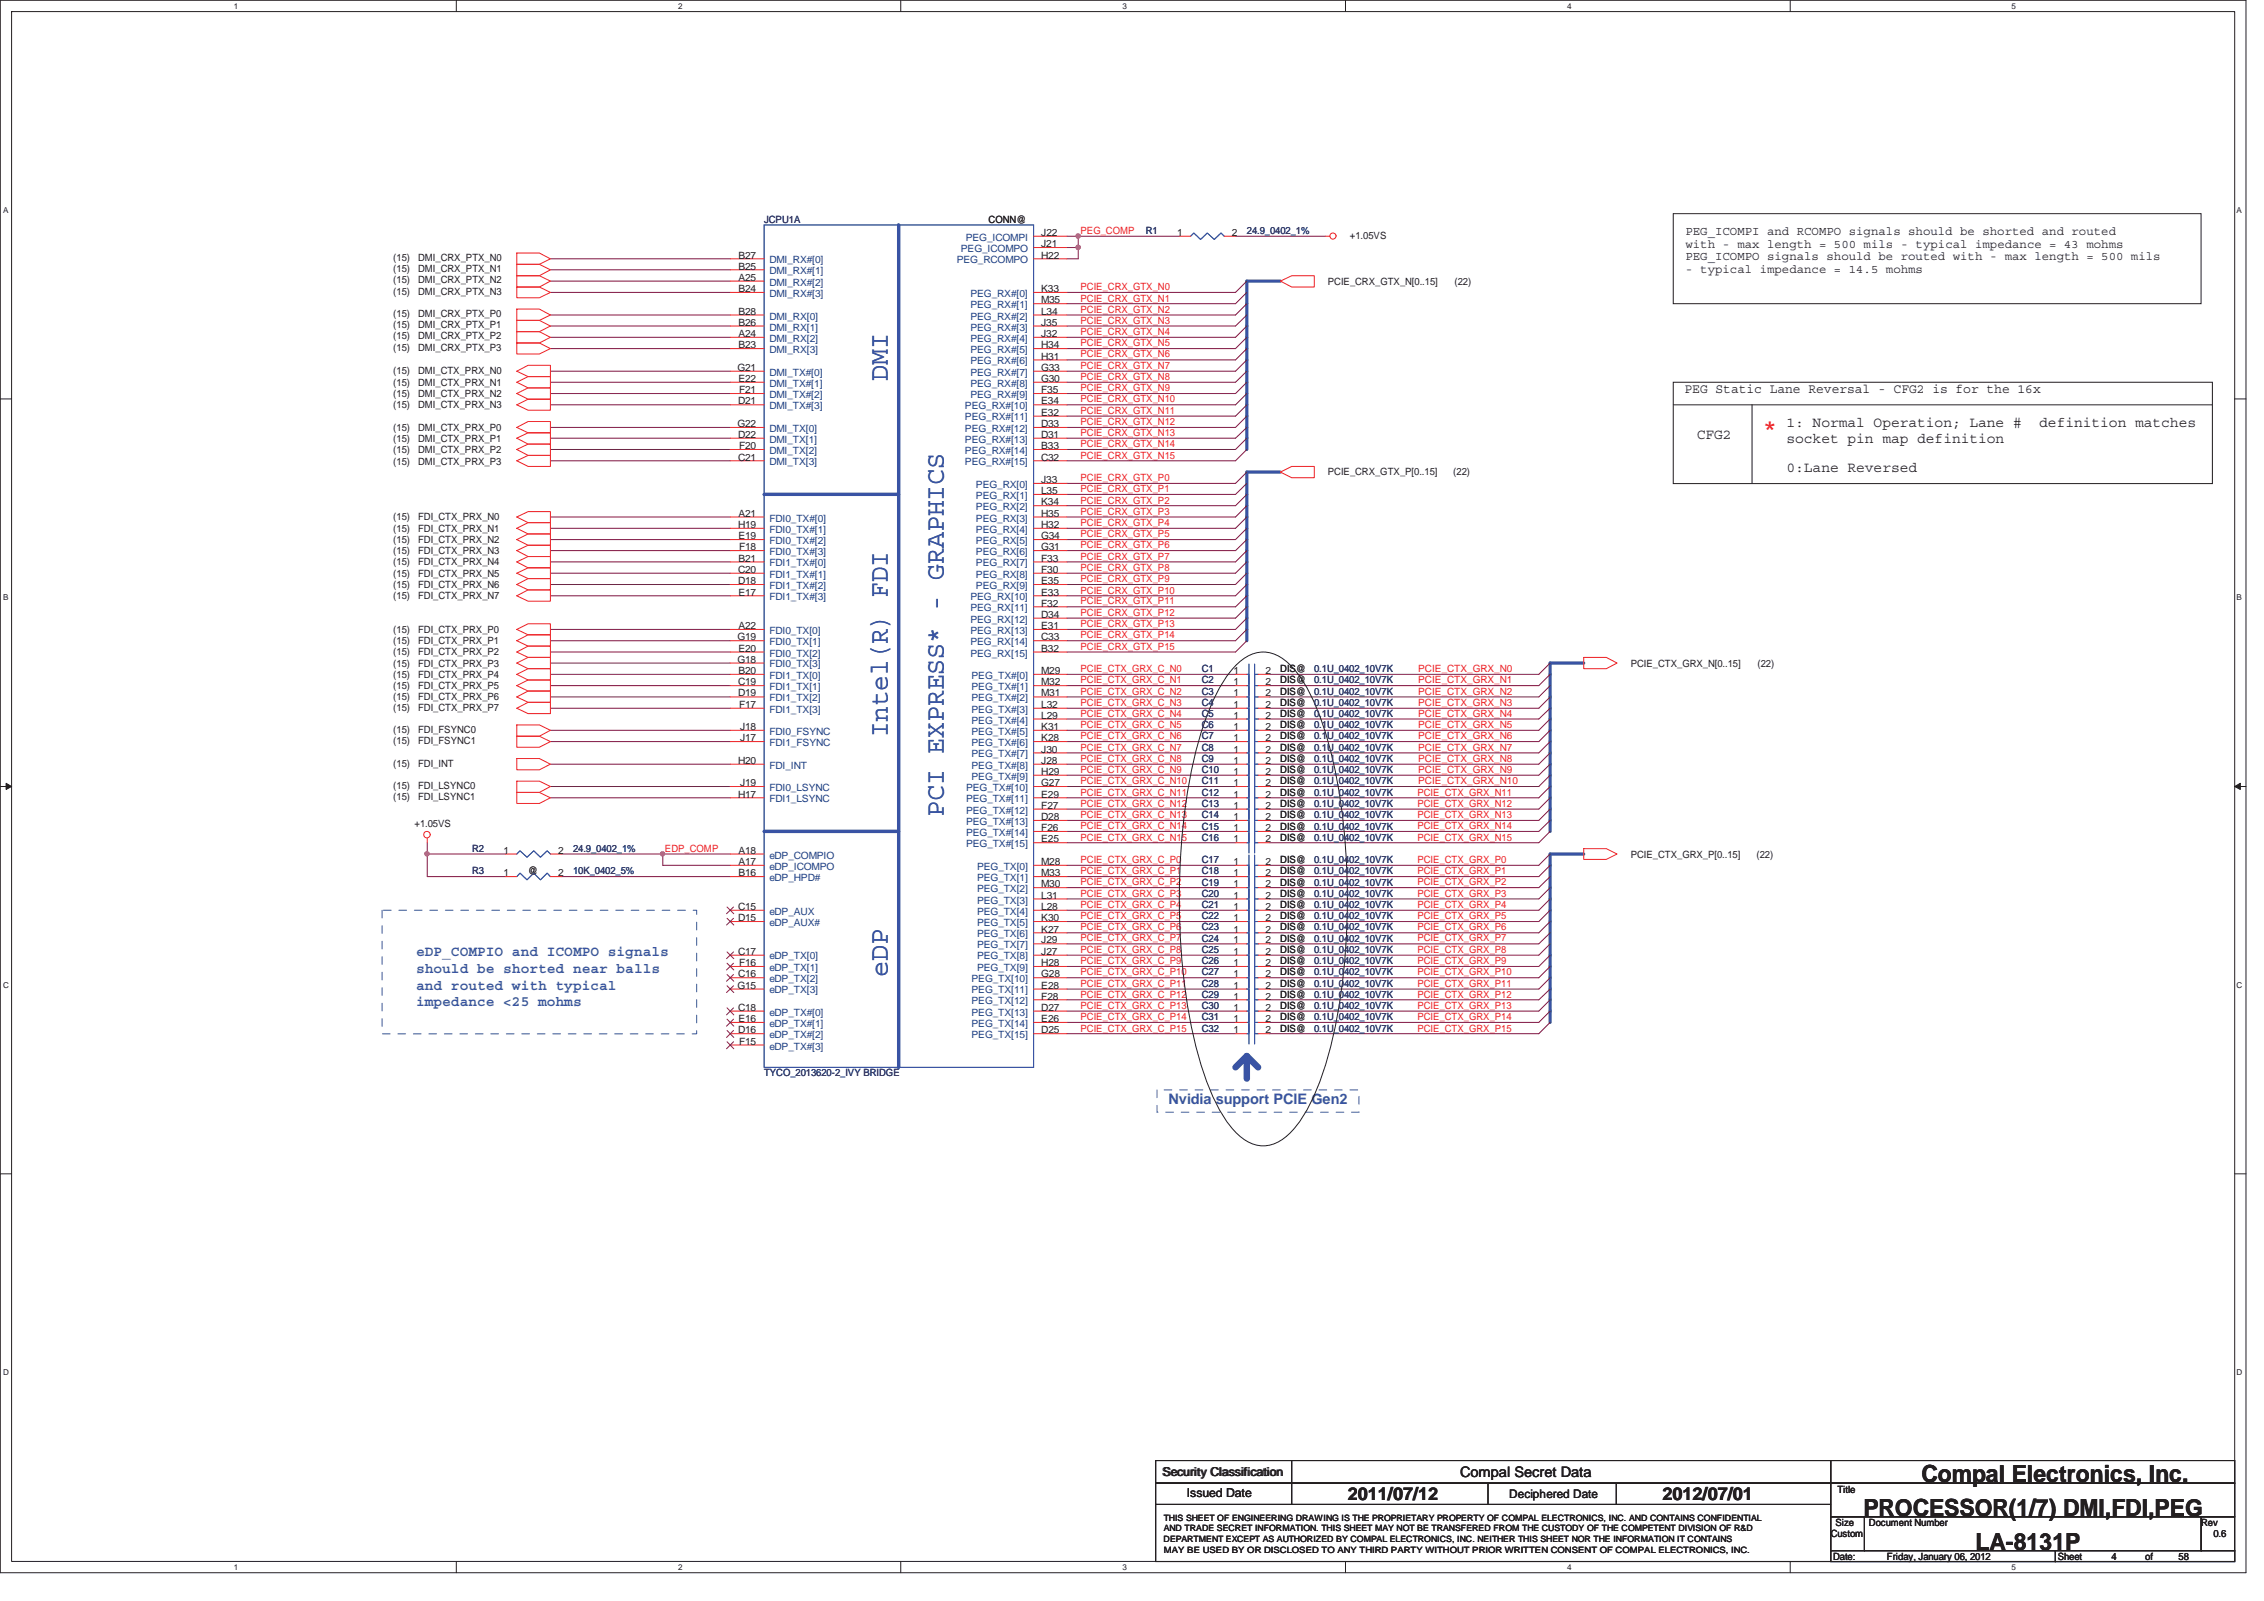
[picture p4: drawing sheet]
<svg xmlns="http://www.w3.org/2000/svg" width="297mm" height="210mm" viewBox="0 0 297 210" stroke-linecap="round" stroke-linejoin="round" font-family="sans-serif">
<defs><g id="words">
<text font-size="3.9" fill="#ed2024" x="231.4" y="58.1">*</text>
<g font-size="3.5" fill="#3953a4">
<text x="116.5" y="50" transform="rotate(-90 116.5 50)">DMI</text>
<text x="116.5" y="96.7" transform="rotate(-90 116.5 96.7)">Intel(R) FDI</text>
<text x="123.8" y="107.1" transform="rotate(-90 123.8 107.1)">PCI EXPRESS* - GRAPHICS</text>
<text x="116.5" y="128.1" transform="rotate(-90 116.5 128.1)">eDP</text>
</g>
<g font-size="3.1" fill="#231f20">
<text x="252.1" y="194.4">Compal Electronics, Inc.</text>
<text x="244.5" y="198.9">PROCESSOR(1/7) DMI,FDI,PEG</text>
<text x="259.2" y="203.3">LA-8131P</text>
</g>
<g font-size="2.3" fill="#231f20">
<text x="176.8" y="196.7">2011/07/12</text>
<text x="218.1" y="196.7">2012/07/01</text>
</g>
<g font-size="1.9" fill="#231f20">
<text x="222.6" y="57.5">CFG2</text>
<text x="234.4" y="56.1">1: Normal Operation; Lane #</text>
<text x="234.4" y="58">socket pin map definition</text>
<text x="267.6" y="56.1">definition matches</text>
<text x="234.4" y="61.9">0:Lane Reversed</text>
<text x="191.6" y="193.7">Compal Secret Data</text>
</g>
<g font-size="1.9" fill="#3953a4">
<text x="54.6" y="125.4">eDP_COMPIO and ICOMPO signals</text>
<text x="54.6" y="127.6">should be shorted near balls</text>
<text x="54.6" y="129.8">and routed with typical</text>
<text x="54.6" y="132">impedance &lt;25 mohms</text>
<text x="153.3" y="144.7">Nvidia support PCIE Gen2</text>
</g>
<text font-size="1.7" fill="#231f20" x="221" y="51.5">PEG Static Lane Reversal - CFG2 is for the 16x</text>
<g font-size="1.6" fill="#231f20">
<text x="221.1" y="30.8">PEG_ICOMPI and RCOMPO signals should be shorted and routed</text>
<text x="221.1" y="32.5">with - max length = 500 mils - typical impedance = 43 mohms</text>
<text x="221.1" y="34.2">PEG_ICOMPO signals should be routed with - max length = 500 mils</text>
<text x="221.1" y="35.9">- typical impedance = 14.5 mohms</text>
<text x="152.5" y="193.6">Security Classification</text>
<text x="155.7" y="196.4">Issued Date</text>
<text x="198" y="196.5">Deciphered Date</text>
</g>
<g font-size="1.3" fill="#282973">
<text x="100.2" y="29.2">JCPU1A</text>
<text x="150.3" y="30.7">R1</text>
<text x="163.6" y="30.7">24.9_0402_1%</text>
<text x="157.7" y="88.1">C1</text>
<text x="157.7" y="89.6">C2</text>
<text x="172.4" y="88.1">0.1U_0402_10V7K</text>
<text x="172.4" y="89.6">0.1U_0402_10V7K</text>
<text x="157.7" y="92.6">C4</text>
<text x="157.7" y="91.1">C3</text>
<text x="157.7" y="94.1">C5</text>
<text x="157.7" y="95.5">C6</text>
<text x="172.4" y="92.6">0.1U_0402_10V7K</text>
<text x="172.4" y="91.1">0.1U_0402_10V7K</text>
<text x="172.4" y="94.1">0.1U_0402_10V7K</text>
<text x="172.4" y="95.5">0.1U_0402_10V7K</text>
<text x="157.7" y="99.9">C9</text>
<text x="157.7" y="98.5">C8</text>
<text x="157.7" y="101.4">C10</text>
<text x="157.7" y="97">C7</text>
<text x="172.4" y="99.9">0.1U_0402_10V7K</text>
<text x="172.4" y="98.5">0.1U_0402_10V7K</text>
<text x="172.4" y="97">0.1U_0402_10V7K</text>
<text x="172.4" y="101.4">0.1U_0402_10V7K</text>
<text x="157.7" y="104.4">C12</text>
<text x="157.7" y="107.3">C14</text>
<text x="157.7" y="102.9">C11</text>
<text x="157.7" y="105.8">C13</text>
<text x="172.4" y="104.4">0.1U_0402_10V7K</text>
<text x="172.4" y="107.3">0.1U_0402_10V7K</text>
<text x="172.4" y="102.9">0.1U_0402_10V7K</text>
<text x="172.4" y="105.8">0.1U_0402_10V7K</text>
<text x="61.9" y="111.7">R2</text>
<text x="75.2" y="111.7">24.9_0402_1%</text>
<text x="157.7" y="113.2">C17</text>
<text x="157.7" y="110.2">C16</text>
<text x="157.7" y="108.8">C15</text>
<text x="172.4" y="113.2">0.1U_0402_10V7K</text>
<text x="172.4" y="110.2">0.1U_0402_10V7K</text>
<text x="172.4" y="108.8">0.1U_0402_10V7K</text>
<text x="61.9" y="114.7">R3</text>
<text x="75.2" y="114.7">10K_0402_5%</text>
<text x="157.7" y="119.1">C21</text>
<text x="157.7" y="116.2">C19</text>
<text x="157.7" y="117.6">C20</text>
<text x="157.7" y="114.7">C18</text>
<text x="172.4" y="119.1">0.1U_0402_10V7K</text>
<text x="172.4" y="116.2">0.1U_0402_10V7K</text>
<text x="172.4" y="117.6">0.1U_0402_10V7K</text>
<text x="172.4" y="114.7">0.1U_0402_10V7K</text>
<text x="157.7" y="120.5">C22</text>
<text x="157.7" y="123.5">C24</text>
<text x="157.7" y="122">C23</text>
<text x="157.7" y="125">C25</text>
<text x="172.4" y="120.5">0.1U_0402_10V7K</text>
<text x="172.4" y="123.5">0.1U_0402_10V7K</text>
<text x="172.4" y="122">0.1U_0402_10V7K</text>
<text x="172.4" y="125">0.1U_0402_10V7K</text>
<text x="157.7" y="129.4">C28</text>
<text x="157.7" y="130.9">C29</text>
<text x="157.7" y="127.9">C27</text>
<text x="157.7" y="126.4">C26</text>
<text x="172.4" y="129.4">0.1U_0402_10V7K</text>
<text x="172.4" y="130.9">0.1U_0402_10V7K</text>
<text x="172.4" y="127.9">0.1U_0402_10V7K</text>
<text x="172.4" y="126.4">0.1U_0402_10V7K</text>
<text x="157.7" y="133.8">C31</text>
<text x="157.7" y="135.3">C32</text>
<text x="157.7" y="132.3">C30</text>
<text x="172.4" y="133.8">0.1U_0402_10V7K</text>
<text x="172.4" y="135.3">0.1U_0402_10V7K</text>
<text x="172.4" y="132.3">0.1U_0402_10V7K</text>
<text x="100.2" y="141.2">TYCO_2013620-2_IVY BRIDGE</text>
</g>
<g font-size="1.3" fill="#231f20">
<text x="129.7" y="29.2">CONN@</text>
<text x="51.6" y="35.7">(15)</text>
<text x="51.6" y="34.2">(15)</text>
<text x="54.9" y="35.7">DMI_CRX_PTX_N1</text>
<text x="54.9" y="34.2">DMI_CRX_PTX_N0</text>
<text x="96.9" y="33.9">B27</text>
<text x="96.9" y="35.4">B25</text>
<text x="136.6" y="32.4">J21</text>
<text x="136.6" y="33.9">H22</text>
<text x="136.6" y="30.9">J22</text>
<text x="154.5" y="30.9">1</text>
<text x="161.6" y="30.9">2</text>
<text x="177.1" y="31.3">+1.05VS</text>
<text x="51.6" y="41.6">(15)</text>
<text x="51.6" y="38.6">(15)</text>
<text x="51.6" y="37.2">(15)</text>
<text x="54.9" y="41.6">DMI_CRX_PTX_P0</text>
<text x="54.9" y="38.6">DMI_CRX_PTX_N3</text>
<text x="54.9" y="37.2">DMI_CRX_PTX_N2</text>
<text x="96.9" y="36.8">A25</text>
<text x="96.9" y="38.3">B24</text>
<text x="96.9" y="41.3">B28</text>
<text x="136.6" y="38.3">K33</text>
<text x="136.6" y="39.8">M35</text>
<text x="136.6" y="41.3">L34</text>
<text x="174.2" y="37.3">PCIE_CRX_GTX_N[0..15]</text>
<text x="190.8" y="37.3">(22)</text>
<text x="51.6" y="46">(15)</text>
<text x="51.6" y="44.5">(15)</text>
<text x="51.6" y="43.1">(15)</text>
<text x="54.9" y="46">DMI_CRX_PTX_P3</text>
<text x="54.9" y="44.5">DMI_CRX_PTX_P2</text>
<text x="54.9" y="43.1">DMI_CRX_PTX_P1</text>
<text x="96.9" y="42.7">B26</text>
<text x="96.9" y="44.2">A24</text>
<text x="96.9" y="45.7">B23</text>
<text x="136.6" y="42.7">J35</text>
<text x="136.6" y="44.2">J32</text>
<text x="136.6" y="45.7">H34</text>
<text x="136.6" y="47.2">H31</text>
<text x="51.6" y="50.6">(15)</text>
<text x="51.6" y="49.1">(15)</text>
<text x="51.6" y="53.6">(15)</text>
<text x="51.6" y="52.1">(15)</text>
<text x="54.9" y="50.6">DMI_CTX_PRX_N1</text>
<text x="54.9" y="49.1">DMI_CTX_PRX_N0</text>
<text x="54.9" y="53.6">DMI_CTX_PRX_N3</text>
<text x="54.9" y="52.1">DMI_CTX_PRX_N2</text>
<text x="96.8" y="48.7">G21</text>
<text x="96.8" y="53">D21</text>
<text x="96.9" y="50.1">E22</text>
<text x="97" y="51.5">F21</text>
<text x="136.6" y="53">E34</text>
<text x="136.6" y="48.7">G33</text>
<text x="136.6" y="50.1">G30</text>
<text x="136.6" y="51.5">F35</text>
<text x="51.6" y="56.5">(15)</text>
<text x="51.6" y="59.4">(15)</text>
<text x="51.6" y="58">(15)</text>
<text x="54.9" y="56.5">DMI_CTX_PRX_P0</text>
<text x="54.9" y="59.4">DMI_CTX_PRX_P2</text>
<text x="54.9" y="58">DMI_CTX_PRX_P1</text>
<text x="96.8" y="56">G22</text>
<text x="96.8" y="57.4">D22</text>
<text x="97" y="58.9">F20</text>
<text x="136.6" y="54.5">E32</text>
<text x="136.6" y="56">D33</text>
<text x="136.6" y="57.4">D31</text>
<text x="136.6" y="58.9">B33</text>
<text x="51.6" y="60.9">(15)</text>
<text x="54.9" y="60.9">DMI_CTX_PRX_P3</text>
<text x="96.8" y="60.4">C21</text>
<text x="136.6" y="60.4">C32</text>
<text x="136.6" y="63.4">J33</text>
<text x="136.6" y="64.8">L35</text>
<text x="174.2" y="62.3">PCIE_CRX_GTX_P[0..15]</text>
<text x="190.7" y="62.3">(22)</text>
<text x="51.6" y="68.3">(15)</text>
<text x="51.6" y="69.7">(15)</text>
<text x="51.6" y="71.2">(15)</text>
<text x="54.9" y="68.3">FDI_CTX_PRX_N0</text>
<text x="54.9" y="69.7">FDI_CTX_PRX_N1</text>
<text x="54.9" y="71.2">FDI_CTX_PRX_N2</text>
<text x="96.8" y="69.3">H19</text>
<text x="96.9" y="67.8">A21</text>
<text x="96.9" y="70.7">E19</text>
<text x="136.6" y="66.3">K34</text>
<text x="136.6" y="67.8">H35</text>
<text x="136.6" y="69.3">H32</text>
<text x="136.6" y="70.7">G34</text>
<text x="51.6" y="72.7">(15)</text>
<text x="51.6" y="74.2">(15)</text>
<text x="51.6" y="75.6">(15)</text>
<text x="51.6" y="77.1">(15)</text>
<text x="54.9" y="72.7">FDI_CTX_PRX_N3</text>
<text x="54.9" y="74.2">FDI_CTX_PRX_N4</text>
<text x="54.9" y="75.6">FDI_CTX_PRX_N5</text>
<text x="54.9" y="77.1">FDI_CTX_PRX_N6</text>
<text x="96.8" y="75.1">C20</text>
<text x="96.8" y="76.6">D18</text>
<text x="96.9" y="73.7">B21</text>
<text x="97" y="72.2">F18</text>
<text x="136.6" y="72.2">G31</text>
<text x="136.6" y="73.7">F33</text>
<text x="136.6" y="75.1">F30</text>
<text x="136.6" y="76.6">E35</text>
<text x="51.6" y="78.6">(15)</text>
<text x="51.6" y="83">(15)</text>
<text x="54.9" y="78.6">FDI_CTX_PRX_N7</text>
<text x="54.9" y="83">FDI_CTX_PRX_P0</text>
<text x="96.8" y="84">G19</text>
<text x="96.9" y="78.1">E17</text>
<text x="96.9" y="82.5">A22</text>
<text x="136.6" y="78.1">E33</text>
<text x="136.6" y="79.6">F32</text>
<text x="136.6" y="81">D34</text>
<text x="136.6" y="82.5">E31</text>
<text x="136.6" y="84">C33</text>
<text x="51.6" y="84.5">(15)</text>
<text x="51.6" y="85.9">(15)</text>
<text x="51.6" y="87.4">(15)</text>
<text x="51.6" y="88.9">(15)</text>
<text x="54.9" y="84.5">FDI_CTX_PRX_P1</text>
<text x="54.9" y="85.9">FDI_CTX_PRX_P2</text>
<text x="54.9" y="87.4">FDI_CTX_PRX_P3</text>
<text x="54.9" y="88.9">FDI_CTX_PRX_P4</text>
<text x="96.8" y="86.9">G18</text>
<text x="96.8" y="89.9">C19</text>
<text x="96.9" y="85.5">E20</text>
<text x="96.9" y="88.4">B20</text>
<text x="136.6" y="85.5">B32</text>
<text x="136.6" y="88.4">M29</text>
<text x="136.6" y="89.9">M32</text>
<text x="161.8" y="88.4">1</text>
<text x="161.8" y="89.9">1</text>
<text x="166" y="88.4">2</text>
<text x="166" y="89.9">2</text>
<text x="168" y="88.1">DIS@</text>
<text x="168" y="89.6">DIS@</text>
<text x="214" y="87.4">PCIE_CTX_GRX_N[0..15]</text>
<text x="230.6" y="87.4">(22)</text>
<text x="51.6" y="90.4">(15)</text>
<text x="51.6" y="91.8">(15)</text>
<text x="51.6" y="93.3">(15)</text>
<text x="54.9" y="90.4">FDI_CTX_PRX_P5</text>
<text x="54.9" y="91.8">FDI_CTX_PRX_P6</text>
<text x="54.9" y="93.3">FDI_CTX_PRX_P7</text>
<text x="96.8" y="91.3">D19</text>
<text x="97" y="92.8">F17</text>
<text x="97.1" y="95.7">J18</text>
<text x="136.6" y="91.3">M31</text>
<text x="136.6" y="92.8">L32</text>
<text x="136.6" y="94.3">L29</text>
<text x="136.6" y="95.7">K31</text>
<text x="161.8" y="92.8">1</text>
<text x="161.8" y="91.3">1</text>
<text x="161.8" y="94.3">1</text>
<text x="161.8" y="95.7">1</text>
<text x="166" y="92.8">2</text>
<text x="166" y="91.3">2</text>
<text x="166" y="94.3">2</text>
<text x="166" y="95.7">2</text>
<text x="168" y="92.6">DIS@</text>
<text x="168" y="91.1">DIS@</text>
<text x="168" y="94.1">DIS@</text>
<text x="168" y="95.5">DIS@</text>
<text x="51.6" y="96.1">(15)</text>
<text x="51.6" y="97.6">(15)</text>
<text x="51.6" y="100.5">(15)</text>
<text x="54.9" y="96.1">FDI_FSYNC0</text>
<text x="54.9" y="97.6">FDI_FSYNC1</text>
<text x="54.9" y="100.5">FDI_INT</text>
<text x="96.8" y="100.2">H20</text>
<text x="97.1" y="97.2">J17</text>
<text x="136.6" y="97.2">K28</text>
<text x="136.6" y="98.7">J30</text>
<text x="136.6" y="100.2">J28</text>
<text x="136.6" y="101.6">H29</text>
<text x="161.8" y="100.2">1</text>
<text x="161.8" y="98.7">1</text>
<text x="161.8" y="101.6">1</text>
<text x="161.8" y="97.2">1</text>
<text x="166" y="100.2">2</text>
<text x="166" y="98.7">2</text>
<text x="166" y="101.6">2</text>
<text x="166" y="97.2">2</text>
<text x="168" y="99.9">DIS@</text>
<text x="168" y="98.5">DIS@</text>
<text x="168" y="101.4">DIS@</text>
<text x="168" y="97">DIS@</text>
<text x="51.6" y="103.5">(15)</text>
<text x="51.6" y="105">(15)</text>
<text x="54.9" y="103.5">FDI_LSYNC0</text>
<text x="54.9" y="105">FDI_LSYNC1</text>
<text x="96.8" y="104.6">H17</text>
<text x="97.1" y="103.1">J19</text>
<text x="136.6" y="103.1">G27</text>
<text x="136.6" y="104.6">E29</text>
<text x="136.6" y="106.1">F27</text>
<text x="136.6" y="107.6">D28</text>
<text x="161.8" y="104.6">1</text>
<text x="161.8" y="107.6">1</text>
<text x="161.8" y="103.1">1</text>
<text x="161.8" y="106.1">1</text>
<text x="166" y="104.6">2</text>
<text x="166" y="107.6">2</text>
<text x="166" y="103.1">2</text>
<text x="166" y="106.1">2</text>
<text x="168" y="104.4">DIS@</text>
<text x="168" y="107.3">DIS@</text>
<text x="168" y="102.9">DIS@</text>
<text x="168" y="105.8">DIS@</text>
<text x="54.4" y="108.5">+1.05VS</text>
<text x="66.1" y="112">1</text>
<text x="73.2" y="112">2</text>
<text x="96.9" y="112">A18</text>
<text x="96.9" y="113.5">A17</text>
<text x="136.6" y="109">F26</text>
<text x="136.6" y="110.5">E25</text>
<text x="136.6" y="113.5">M28</text>
<text x="161.8" y="113.5">1</text>
<text x="161.8" y="110.5">1</text>
<text x="161.8" y="109">1</text>
<text x="166" y="113.5">2</text>
<text x="166" y="110.5">2</text>
<text x="166" y="109">2</text>
<text x="168" y="113.2">DIS@</text>
<text x="168" y="110.2">DIS@</text>
<text x="168" y="108.8">DIS@</text>
<text x="214" y="112.5">PCIE_CTX_GRX_P[0..15]</text>
<text x="230.5" y="112.5">(22)</text>
<text x="66.1" y="114.9">1</text>
<text x="69.3" y="114.7">@</text>
<text x="73.2" y="114.9">2</text>
<text x="96.8" y="119.3">C15</text>
<text x="96.9" y="114.9">B16</text>
<text x="136.6" y="114.9">M33</text>
<text x="136.6" y="116.4">M30</text>
<text x="136.6" y="117.9">L31</text>
<text x="136.6" y="119.3">L28</text>
<text x="161.8" y="119.3">1</text>
<text x="161.8" y="116.4">1</text>
<text x="161.8" y="117.9">1</text>
<text x="161.8" y="114.9">1</text>
<text x="166" y="119.3">2</text>
<text x="166" y="116.4">2</text>
<text x="166" y="117.9">2</text>
<text x="166" y="114.9">2</text>
<text x="168" y="119.1">DIS@</text>
<text x="168" y="116.2">DIS@</text>
<text x="168" y="117.6">DIS@</text>
<text x="168" y="114.7">DIS@</text>
<text x="96.8" y="120.8">D15</text>
<text x="96.8" y="125.2">C17</text>
<text x="136.6" y="120.8">K30</text>
<text x="136.6" y="122.3">K27</text>
<text x="136.6" y="123.7">J29</text>
<text x="136.6" y="125.2">J27</text>
<text x="161.8" y="120.8">1</text>
<text x="161.8" y="123.7">1</text>
<text x="161.8" y="122.3">1</text>
<text x="161.8" y="125.2">1</text>
<text x="166" y="120.8">2</text>
<text x="166" y="123.7">2</text>
<text x="166" y="122.3">2</text>
<text x="166" y="125.2">2</text>
<text x="168" y="120.5">DIS@</text>
<text x="168" y="123.5">DIS@</text>
<text x="168" y="122">DIS@</text>
<text x="168" y="125">DIS@</text>
<text x="96.8" y="129.6">G15</text>
<text x="96.8" y="128.2">C16</text>
<text x="97" y="126.7">F16</text>
<text x="136.6" y="128.2">G28</text>
<text x="136.6" y="129.6">E28</text>
<text x="136.6" y="131.1">F28</text>
<text x="136.6" y="126.7">H28</text>
<text x="161.8" y="129.6">1</text>
<text x="161.8" y="131.1">1</text>
<text x="161.8" y="128.2">1</text>
<text x="161.8" y="126.7">1</text>
<text x="166" y="129.6">2</text>
<text x="166" y="131.1">2</text>
<text x="166" y="128.2">2</text>
<text x="166" y="126.7">2</text>
<text x="168" y="129.4">DIS@</text>
<text x="168" y="130.9">DIS@</text>
<text x="168" y="127.9">DIS@</text>
<text x="168" y="126.4">DIS@</text>
<text x="96.8" y="132.6">C18</text>
<text x="96.8" y="135.5">D16</text>
<text x="96.9" y="134.1">E16</text>
<text x="97" y="137">F15</text>
<text x="136.6" y="132.6">D27</text>
<text x="136.6" y="134.1">E26</text>
<text x="136.6" y="135.5">D25</text>
<text x="161.8" y="134.1">1</text>
<text x="161.8" y="135.5">1</text>
<text x="161.8" y="132.6">1</text>
<text x="166" y="134.1">2</text>
<text x="166" y="135.5">2</text>
<text x="166" y="132.6">2</text>
<text x="168" y="133.8">DIS@</text>
<text x="168" y="135.3">DIS@</text>
<text x="168" y="132.3">DIS@</text>
<text x="241.1" y="195.8">Title</text>
<text x="240.2" y="201.6">Custom</text>
<text x="240.8" y="200.1">Size</text>
<text x="245.2" y="200.1">Document Number</text>
<text x="288.8" y="200.1">Rev</text>
<text x="290.4" y="201.6">0.6</text>
<text x="240.5" y="204.6">Date:</text>
<text x="247.6" y="204.5">Friday, January 06, 2012</text>
<text x="270" y="204.6">Sheet</text>
<text x="277" y="204.5">4</text>
<text x="281.4" y="204.5">of</text>
<text x="285.8" y="204.5">58</text>
</g>
<g font-size="1.3" fill="#1d437e">
<text x="100.9" y="34.5">DMI_RX#[0]</text>
<text x="100.9" y="36">DMI_RX#[1]</text>
<text x="125.5" y="34.5">PEG_RCOMPO</text>
<text x="126.1" y="33.1">PEG_ICOMPO</text>
<text x="126.7" y="31.6">PEG_ICOMPI</text>
<text x="100.9" y="37.5">DMI_RX#[2]</text>
<text x="100.9" y="39">DMI_RX#[3]</text>
<text x="100.9" y="41.9">DMI_RX[0]</text>
<text x="127.3" y="39">PEG_RX#[0]</text>
<text x="127.3" y="40.4">PEG_RX#[1]</text>
<text x="127.3" y="41.9">PEG_RX#[2]</text>
<text x="100.9" y="43.4">DMI_RX[1]</text>
<text x="100.9" y="44.8">DMI_RX[2]</text>
<text x="100.9" y="46.3">DMI_RX[3]</text>
<text x="127.3" y="43.4">PEG_RX#[3]</text>
<text x="127.3" y="44.8">PEG_RX#[4]</text>
<text x="127.3" y="46.3">PEG_RX#[5]</text>
<text x="127.3" y="47.8">PEG_RX#[6]</text>
<text x="100.9" y="49.3">DMI_TX#[0]</text>
<text x="100.9" y="50.7">DMI_TX#[1]</text>
<text x="100.9" y="52.2">DMI_TX#[2]</text>
<text x="100.9" y="53.7">DMI_TX#[3]</text>
<text x="126.6" y="53.7">PEG_RX#[10]</text>
<text x="127.3" y="49.3">PEG_RX#[7]</text>
<text x="127.3" y="50.7">PEG_RX#[8]</text>
<text x="127.3" y="52.2">PEG_RX#[9]</text>
<text x="100.9" y="56.6">DMI_TX[0]</text>
<text x="100.9" y="58.1">DMI_TX[1]</text>
<text x="100.9" y="59.6">DMI_TX[2]</text>
<text x="126.6" y="55.1">PEG_RX#[11]</text>
<text x="126.6" y="56.6">PEG_RX#[12]</text>
<text x="126.6" y="58.1">PEG_RX#[13]</text>
<text x="126.6" y="59.6">PEG_RX#[14]</text>
<text x="100.9" y="61">DMI_TX[3]</text>
<text x="126.6" y="61">PEG_RX#[15]</text>
<text x="128" y="64">PEG_RX[0]</text>
<text x="128" y="65.4">PEG_RX[1]</text>
<text x="100.9" y="68.4">FDI0_TX#[0]</text>
<text x="100.9" y="69.9">FDI0_TX#[1]</text>
<text x="100.9" y="71.4">FDI0_TX#[2]</text>
<text x="128" y="66.9">PEG_RX[2]</text>
<text x="128" y="68.4">PEG_RX[3]</text>
<text x="128" y="69.9">PEG_RX[4]</text>
<text x="128" y="71.4">PEG_RX[5]</text>
<text x="100.9" y="72.8">FDI0_TX#[3]</text>
<text x="100.9" y="74.3">FDI1_TX#[0]</text>
<text x="100.9" y="75.8">FDI1_TX#[1]</text>
<text x="100.9" y="77.3">FDI1_TX#[2]</text>
<text x="128" y="72.8">PEG_RX[6]</text>
<text x="128" y="74.3">PEG_RX[7]</text>
<text x="128" y="75.8">PEG_RX[8]</text>
<text x="128" y="77.3">PEG_RX[9]</text>
<text x="100.9" y="78.7">FDI1_TX#[3]</text>
<text x="100.9" y="83.2">FDI0_TX[0]</text>
<text x="127.3" y="78.7">PEG_RX[10]</text>
<text x="127.3" y="80.2">PEG_RX[11]</text>
<text x="127.3" y="81.7">PEG_RX[12]</text>
<text x="127.3" y="83.2">PEG_RX[13]</text>
<text x="100.9" y="84.6">FDI0_TX[1]</text>
<text x="100.9" y="86.1">FDI0_TX[2]</text>
<text x="100.9" y="87.5">FDI0_TX[3]</text>
<text x="100.9" y="89">FDI1_TX[0]</text>
<text x="127.3" y="84.6">PEG_RX[14]</text>
<text x="127.3" y="86.1">PEG_RX[15]</text>
<text x="127.5" y="89">PEG_TX#[0]</text>
<text x="100.9" y="90.5">FDI1_TX[1]</text>
<text x="100.9" y="92">FDI1_TX[2]</text>
<text x="100.9" y="93.5">FDI1_TX[3]</text>
<text x="127.5" y="90.5">PEG_TX#[1]</text>
<text x="127.5" y="92">PEG_TX#[2]</text>
<text x="127.5" y="93.5">PEG_TX#[3]</text>
<text x="127.5" y="94.9">PEG_TX#[4]</text>
<text x="100.9" y="96.4">FDI0_FSYNC</text>
<text x="100.9" y="97.9">FDI1_FSYNC</text>
<text x="100.9" y="100.8">FDI_INT</text>
<text x="127.5" y="96.4">PEG_TX#[5]</text>
<text x="127.5" y="97.9">PEG_TX#[6]</text>
<text x="127.5" y="99.3">PEG_TX#[7]</text>
<text x="127.5" y="100.8">PEG_TX#[8]</text>
<text x="100.9" y="103.8">FDI0_LSYNC</text>
<text x="100.9" y="105.2">FDI1_LSYNC</text>
<text x="126.7" y="103.8">PEG_TX#[10]</text>
<text x="126.7" y="105.2">PEG_TX#[11]</text>
<text x="126.7" y="106.7">PEG_TX#[12]</text>
<text x="127.5" y="102.3">PEG_TX#[9]</text>
<text x="100.9" y="112.6">eDP_COMPIO</text>
<text x="126.7" y="108.2">PEG_TX#[13]</text>
<text x="126.7" y="109.6">PEG_TX#[14]</text>
<text x="126.7" y="111.1">PEG_TX#[15]</text>
<text x="100.9" y="120">eDP_AUX</text>
<text x="100.9" y="115.6">eDP_HPD#</text>
<text x="100.9" y="114.1">eDP_ICOMPO</text>
<text x="128.2" y="114.1">PEG_TX[0]</text>
<text x="128.2" y="115.6">PEG_TX[1]</text>
<text x="128.2" y="117">PEG_TX[2]</text>
<text x="128.2" y="118.5">PEG_TX[3]</text>
<text x="128.2" y="120">PEG_TX[4]</text>
<text x="100.9" y="121.5">eDP_AUX#</text>
<text x="100.9" y="125.8">eDP_TX[0]</text>
<text x="128.2" y="121.5">PEG_TX[5]</text>
<text x="128.2" y="122.9">PEG_TX[6]</text>
<text x="128.2" y="124.4">PEG_TX[7]</text>
<text x="128.2" y="125.8">PEG_TX[8]</text>
<text x="100.9" y="127.3">eDP_TX[1]</text>
<text x="100.9" y="128.8">eDP_TX[2]</text>
<text x="100.9" y="130.3">eDP_TX[3]</text>
<text x="127.5" y="128.8">PEG_TX[10]</text>
<text x="127.5" y="130.3">PEG_TX[11]</text>
<text x="127.5" y="131.7">PEG_TX[12]</text>
<text x="128.2" y="127.3">PEG_TX[9]</text>
<text x="100.9" y="133.2">eDP_TX#[0]</text>
<text x="100.9" y="134.7">eDP_TX#[1]</text>
<text x="100.9" y="136.2">eDP_TX#[2]</text>
<text x="100.9" y="137.7">eDP_TX#[3]</text>
<text x="127.5" y="133.2">PEG_TX[13]</text>
<text x="127.5" y="134.7">PEG_TX[14]</text>
<text x="127.5" y="136.2">PEG_TX[15]</text>
</g>
<g font-size="1.3" fill="#ed2024">
<text x="141.8" y="30.7">PEG_COMP</text>
<text x="141.8" y="38.1">PCIE_CRX_GTX_N0</text>
<text x="141.8" y="41">PCIE_CRX_GTX_N2</text>
<text x="141.8" y="39.5">PCIE_CRX_GTX_N1</text>
<text x="141.8" y="46.9">PCIE_CRX_GTX_N6</text>
<text x="141.8" y="45.4">PCIE_CRX_GTX_N5</text>
<text x="141.8" y="43.9">PCIE_CRX_GTX_N4</text>
<text x="141.8" y="42.4">PCIE_CRX_GTX_N3</text>
<text x="141.8" y="52.8">PCIE_CRX_GTX_N10</text>
<text x="141.8" y="51.3">PCIE_CRX_GTX_N9</text>
<text x="141.8" y="49.8">PCIE_CRX_GTX_N8</text>
<text x="141.8" y="48.4">PCIE_CRX_GTX_N7</text>
<text x="141.8" y="54.3">PCIE_CRX_GTX_N11</text>
<text x="141.8" y="58.7">PCIE_CRX_GTX_N14</text>
<text x="141.8" y="57.2">PCIE_CRX_GTX_N13</text>
<text x="141.8" y="55.7">PCIE_CRX_GTX_N12</text>
<text x="141.8" y="60.2">PCIE_CRX_GTX_N15</text>
<text x="141.8" y="63.1">PCIE_CRX_GTX_P0</text>
<text x="141.8" y="64.6">PCIE_CRX_GTX_P1</text>
<text x="141.8" y="71.9">PCIE_CRX_GTX_P6</text>
<text x="141.8" y="70.5">PCIE_CRX_GTX_P5</text>
<text x="141.8" y="69">PCIE_CRX_GTX_P4</text>
<text x="141.8" y="67.5">PCIE_CRX_GTX_P3</text>
<text x="141.8" y="66">PCIE_CRX_GTX_P2</text>
<text x="141.8" y="77.9">PCIE_CRX_GTX_P10</text>
<text x="141.8" y="76.4">PCIE_CRX_GTX_P9</text>
<text x="141.8" y="74.9">PCIE_CRX_GTX_P8</text>
<text x="141.8" y="73.4">PCIE_CRX_GTX_P7</text>
<text x="141.8" y="82.2">PCIE_CRX_GTX_P13</text>
<text x="141.8" y="79.3">PCIE_CRX_GTX_P11</text>
<text x="141.8" y="83.7">PCIE_CRX_GTX_P14</text>
<text x="141.8" y="80.8">PCIE_CRX_GTX_P12</text>
<text x="141.8" y="85.2">PCIE_CRX_GTX_P15</text>
<text x="141.8" y="88.1">PCIE_CTX_GRX_C_N0</text>
<text x="141.8" y="89.6">PCIE_CTX_GRX_C_N1</text>
<text x="186.1" y="88.1">PCIE_CTX_GRX_N0</text>
<text x="186.1" y="89.6">PCIE_CTX_GRX_N1</text>
<text x="141.8" y="94">PCIE_CTX_GRX_C_N4</text>
<text x="141.8" y="91.1">PCIE_CTX_GRX_C_N2</text>
<text x="141.8" y="92.6">PCIE_CTX_GRX_C_N3</text>
<text x="141.8" y="95.5">PCIE_CTX_GRX_C_N5</text>
<text x="186.1" y="91.1">PCIE_CTX_GRX_N2</text>
<text x="186.1" y="92.6">PCIE_CTX_GRX_N3</text>
<text x="186.1" y="94">PCIE_CTX_GRX_N4</text>
<text x="186.1" y="95.5">PCIE_CTX_GRX_N5</text>
<text x="141.8" y="101.4">PCIE_CTX_GRX_C_N9</text>
<text x="141.8" y="98.5">PCIE_CTX_GRX_C_N7</text>
<text x="141.8" y="99.9">PCIE_CTX_GRX_C_N8</text>
<text x="141.8" y="97">PCIE_CTX_GRX_C_N6</text>
<text x="186.1" y="101.4">PCIE_CTX_GRX_N9</text>
<text x="186.1" y="97">PCIE_CTX_GRX_N6</text>
<text x="186.1" y="98.5">PCIE_CTX_GRX_N7</text>
<text x="186.1" y="99.9">PCIE_CTX_GRX_N8</text>
<text x="141.8" y="102.9">PCIE_CTX_GRX_C_N10</text>
<text x="141.8" y="104.4">PCIE_CTX_GRX_C_N11</text>
<text x="141.8" y="107.3">PCIE_CTX_GRX_C_N13</text>
<text x="141.8" y="105.8">PCIE_CTX_GRX_C_N12</text>
<text x="186" y="104.4">PCIE_CTX_GRX_N11</text>
<text x="186" y="105.8">PCIE_CTX_GRX_N12</text>
<text x="186" y="107.3">PCIE_CTX_GRX_N13</text>
<text x="186.1" y="102.9">PCIE_CTX_GRX_N10</text>
<text x="87.2" y="111.7">EDP_COMP</text>
<text x="141.8" y="108.8">PCIE_CTX_GRX_C_N14</text>
<text x="141.8" y="110.2">PCIE_CTX_GRX_C_N15</text>
<text x="141.8" y="113.2">PCIE_CTX_GRX_C_P0</text>
<text x="186" y="108.8">PCIE_CTX_GRX_N14</text>
<text x="186" y="110.2">PCIE_CTX_GRX_N15</text>
<text x="186" y="113.2">PCIE_CTX_GRX_P0</text>
<text x="141.8" y="117.6">PCIE_CTX_GRX_C_P3</text>
<text x="141.8" y="119.1">PCIE_CTX_GRX_C_P4</text>
<text x="141.8" y="114.7">PCIE_CTX_GRX_C_P1</text>
<text x="141.8" y="116.1">PCIE_CTX_GRX_C_P2</text>
<text x="186" y="117.6">PCIE_CTX_GRX_P3</text>
<text x="186" y="119.1">PCIE_CTX_GRX_P4</text>
<text x="186" y="114.7">PCIE_CTX_GRX_P1</text>
<text x="186" y="116.1">PCIE_CTX_GRX_P2</text>
<text x="141.8" y="120.5">PCIE_CTX_GRX_C_P5</text>
<text x="141.8" y="122">PCIE_CTX_GRX_C_P6</text>
<text x="141.8" y="123.5">PCIE_CTX_GRX_C_P7</text>
<text x="141.8" y="125">PCIE_CTX_GRX_C_P8</text>
<text x="186" y="120.5">PCIE_CTX_GRX_P5</text>
<text x="186" y="122">PCIE_CTX_GRX_P6</text>
<text x="186" y="123.5">PCIE_CTX_GRX_P7</text>
<text x="186" y="125">PCIE_CTX_GRX_P8</text>
<text x="141.8" y="126.4">PCIE_CTX_GRX_C_P9</text>
<text x="141.8" y="127.9">PCIE_CTX_GRX_C_P10</text>
<text x="141.8" y="129.4">PCIE_CTX_GRX_C_P11</text>
<text x="141.8" y="130.8">PCIE_CTX_GRX_C_P12</text>
<text x="186" y="126.4">PCIE_CTX_GRX_P9</text>
<text x="186" y="127.9">PCIE_CTX_GRX_P10</text>
<text x="186" y="129.4">PCIE_CTX_GRX_P11</text>
<text x="186" y="130.8">PCIE_CTX_GRX_P12</text>
<text x="141.8" y="132.3">PCIE_CTX_GRX_C_P13</text>
<text x="141.8" y="133.8">PCIE_CTX_GRX_C_P14</text>
<text x="141.8" y="135.3">PCIE_CTX_GRX_C_P15</text>
<text x="186" y="132.3">PCIE_CTX_GRX_P13</text>
<text x="186" y="133.8">PCIE_CTX_GRX_P14</text>
<text x="186" y="135.3">PCIE_CTX_GRX_P15</text>
</g>
<g font-size="1.1" fill="#231f20">
<text x="30.7" y="1.2">1</text>
<text x="89" y="1.2">2</text>
<text x="147.3" y="1.2">3</text>
<text x="205.6" y="1.2">4</text>
<text x="263.9" y="1.2">5</text>
<text x=".4" y="27.9">A</text>
<text x="293.4" y="27.9">A</text>
<text x=".4" y="78.7">B</text>
<text x="293.4" y="78.7">B</text>
<text x=".4" y="129.5">C</text>
<text x="293.4" y="129.5">C</text>
<text x=".4" y="180.3">D</text>
<text x="293.4" y="180.3">D</text>
<text x="152.7" y="202.2">DEPARTMENT EXCEPT AS AUTHORIZED BY COMPAL ELECTRONICS, INC. NEITHER THIS SHEET NOR THE INFORMATION IT CONTAINS</text>
<text x="152.7" y="200.8">AND TRADE SECRET INFORMATION. THIS SHEET MAY NOT BE TRANSFERED FROM THE CUSTODY OF THE COMPETENT DIVISION OF R&amp;D</text>
<text x="152.7" y="203.6">MAY BE USED BY OR DISCLOSED TO ANY THIRD PARTY WITHOUT PRIOR WRITTEN CONSENT OF COMPAL ELECTRONICS, INC.</text>
<text x="152.7" y="199.4">THIS SHEET OF ENGINEERING DRAWING IS THE PROPRIETARY PROPERTY OF COMPAL ELECTRONICS, INC. AND CONTAINS CONFIDENTIAL</text>
<text x="30.7" y="206">1</text>
<text x="89" y="206">2</text>
<text x="147.3" y="206">3</text>
<text x="205.6" y="206">4</text>
<text x="263.9" y="206">5</text>
</g>
</g></defs>
<path d="M0 0h294.7v206.3h-294.7zM1.5 1.5h291.7v203.3h-291.7z" fill="none" stroke="#231f20" stroke-width=".13"/>
<g fill="#fff">
<path d="M30.7 .2h.6v1.2h-.6z"/>
<path d="M30.7 205h.6v1.2h-.6z"/>
</g>
<path d="M59.9 0v1.5M59.9 204.8v1.5" fill="none" stroke="#231f20" stroke-width=".13"/>
<g fill="#fff">
<path d="M89 .2h.6v1.2h-.6z"/>
<path d="M89 205h.6v1.2h-.6z"/>
</g>
<path d="M118.2 0v1.5M118.2 204.8v1.5" fill="none" stroke="#231f20" stroke-width=".13"/>
<g fill="#fff">
<path d="M147.4 .2h.5v1.2h-.5z"/>
<path d="M147.4 205h.5v1.2h-.5z"/>
</g>
<path d="M176.5 0v1.5M176.5 204.8v1.5" fill="none" stroke="#231f20" stroke-width=".13"/>
<g fill="#fff">
<path d="M205.7 .2h.6v1.2h-.6z"/>
<path d="M205.7 205h.6v1.2h-.6z"/>
</g>
<path d="M234.9 0v1.5M234.9 204.8v1.5" fill="none" stroke="#231f20" stroke-width=".13"/>
<g fill="#fff">
<path d="M264 .2h.6v1.2h-.6z"/>
<path d="M264 205h.6v1.2h-.6z"/>
<path d="M.4 26.9h.7v1.2h-.7z"/>
<path d="M293.6 26.9h.7v1.2h-.7z"/>
<path d="M.4 77.7h.7v1.2h-.7z"/>
<path d="M293.6 77.7h.7v1.2h-.7z"/>
</g>
<path d="M0 52.3h1.5M293.2 52.3h1.5" fill="none" stroke="#231f20" stroke-width=".13"/>
<g fill="#fff">
<path d="M.4 128.6h.8v1.1h-.8z"/>
<path d="M293.6 128.6h.7v1.1h-.7z"/>
</g>
<path d="M0 103.2h1.5M293.2 103.2h1.5" fill="none" stroke="#231f20" stroke-width=".13"/>
<path d="M.8 102.7l.7 .5-.7 .3z" fill="#231f20"/>
<path d="M.8 102.7l.7 .5-.7 .3z" fill="none" stroke="#231f20" stroke-width=".13"/>
<path d="M293.2 103.2l.7-.5v.8z" fill="#231f20"/>
<path d="M293.2 103.2l.7-.5v.8z" fill="none" stroke="#231f20" stroke-width=".13"/>
<g fill="#fff">
<path d="M.4 179.4h.8v1.1h-.8z"/>
<path d="M293.6 179.4h.7v1.1h-.7z"/>
</g>
<path d="M0 154h1.5M293.2 154h1.5" fill="none" stroke="#231f20" stroke-width=".13"/>
<g fill="none" stroke="#7f1442" stroke-width=".13">
<path d="M140 38.4h22.1M140 39.8h22.1M140 31h1.5M141.5 31v1.5M141.5 31h13.2M162.1 31h11.8M140 47.2h22.1M140 54.6h22.1M140 45.7h22.1M140 53.1h22.1M140 44.2h22.1M140 51.6h22.1"/>
<path d="M140 59h22.1M140 42.8h22.1M140 50.1h22.1M140 57.5h22.1M140 41.3h22.1M140 48.7h22.1M140 56.1h22.1M140 60.4h22.1M140 72.2h22.1M140 79.6h22.1M140 63.4h22.1M140 70.8h22.1"/>
<path d="M140 78.1h22.1M140 69.3h22.1M140 76.7h22.1M140 67.8h22.1M140 75.2h22.1M140 66.3h22.1M140 73.7h22.1M140 64.8h22.1M140 94.3h22.1M140 82.6h22.1M140 85.5h22.1M140 84h22.1"/>
<path d="M140 81.1h22.1M73.7 115h22.1M166.5 101.7h35.4M166.5 103.2h35.4M166.5 104.6h35.4M166.5 106.1h35.4M166.5 107.6h35.4M166.5 109h35.4M166.5 110.5h35.4M166.5 113.5h35.4M166.5 117.9h35.4M166.5 119.4h35.4"/>
<path d="M166.5 115h35.4M166.5 116.4h35.4M166.5 120.9h35.4M166.5 122.3h35.4M166.5 123.8h35.4M166.5 125.3h35.4M166.5 126.8h35.4M166.5 128.2h35.4"/>
</g>
<g fill="none" stroke="#3953a4" stroke-width=".42">
<path d="M163.6 36.9h4.4M163.6 57.5v1.5M163.6 54.6v1.5M163.6 48.7v1.4M163.6 51.6v1.5M163.6 45.7v1.5M163.6 42.8v1.4M163.6 67.8v1.5M163.6 75.2v1.5M163.6 79.6v1.5M163.6 64.8v1.5M163.6 61.9h4.4"/>
<path d="M163.6 72.2v1.5M163.6 82.6v1.4M203.4 87h4.4M203.4 97.3v1.4M203.4 92.9v1.4M203.4 107.6v1.4M203.4 104.6v1.5M203.4 100.2v1.5M203.4 119.4v1.5"/>
</g>
<circle cx="141.5" cy="31" r=".29" fill="#b9529f"/>
<circle cx="141.5" cy="31" r=".29" fill="none" stroke="#b9529f" stroke-width=".13"/>
<g fill="none" stroke="#7f1442" stroke-width=".13">
<path d="M72.2 35.4h23.6M72.2 36.9h23.6M72.2 38.4h23.6M72.2 33.9h23.6M140 32.5h1.5v1.4h-1.5M72.2 56.1h23.6M72.2 50.1h23.6M72.2 57.5h23.6M72.2 51.6h23.6M72.2 42.8h23.6M72.2 59h23.6M72.2 44.2h23.6"/>
<path d="M72.2 45.7h23.6M72.2 41.3h23.6M72.2 48.7h23.6M72.2 53.1h23.6M72.2 69.3h23.6M72.2 73.7h23.6M72.2 76.7h23.6M72.2 60.4h23.6M72.2 67.8h23.6M72.2 70.8h23.6M72.2 72.2h23.6M72.2 75.2h23.6"/>
<path d="M72.2 78.1h23.6M72.2 84h23.6M72.2 91.4h23.6M72.2 95.8h23.6M72.2 82.6h23.6M72.2 85.5h23.6M72.2 87h23.6M72.2 88.4h23.6M72.2 89.9h23.6M72.2 92.9h23.6M72.2 97.3h23.6M140 88.4h22.1"/>
<path d="M140 89.9h22.1M140 91.4h22.1M140 92.9h22.1M140 95.8h22.1M140 98.7h22.1M72.2 103.2h23.6M72.2 104.6h23.6M72.2 100.2h23.6M140 101.7h22.1M140 103.2h22.1M140 104.6h22.1M140 107.6h22.1"/>
<path d="M140 109h22.1M140 110.5h22.1M140 113.5h22.1M140 117.9h22.1M140 119.4h22.1M140 115h22.1M140 116.4h22.1M140 100.2h22.1M140 120.9h22.1M140 122.3h22.1M140 123.8h22.1M140 125.3h22.1"/>
<path d="M140 126.8h22.1M140 128.2h22.1M140 129.7h22.1M140 131.1h22.1M140 132.6h22.1M140 134.1h22.1M140 135.6h22.1M166.5 129.7h35.4"/>
</g>
<circle cx="141.5" cy="32.4" r=".29" fill="#b9529f"/>
<circle cx="141.5" cy="32.4" r=".29" fill="none" stroke="#b9529f" stroke-width=".13"/>
<path d="M87 113.5h8.8M87 112h8.8" fill="none" stroke="#7f1442" stroke-width=".13"/>
<circle cx="86.9" cy="112" r=".28" fill="#b9529f"/>
<circle cx="86.9" cy="112" r=".28" fill="none" stroke="#b9529f" stroke-width=".13"/>
<path d="M56.1 110.5v1.5M56.1 112v3M56.1 112h10.2M73.7 112h13.3v1.5M140 106.1h22.1M166.5 131.1h35.4M166.5 132.6h35.4M166.5 134.1h35.4M166.5 135.6h35.4" fill="none" stroke="#7f1442" stroke-width=".13"/>
<circle cx="56" cy="112" r=".28" fill="#b9529f"/>
<circle cx="56" cy="112" r=".28" fill="none" stroke="#b9529f" stroke-width=".13"/>
<g fill="none" stroke="#7f1442" stroke-width=".13">
<path d="M163.6 38.4l-1.5 1.4M163.6 36.9l-1.5 1.5M163.6 39.8l-1.5 1.5M163.6 56.1l-1.5 1.4M163.6 44.2l-1.5 1.5M163.6 51.6l-1.5 1.5M163.6 57.5l-1.5 1.5M163.6 45.7l-1.5 1.5M163.6 59l-1.5 1.4M163.6 48.7l-1.5 1.4M163.6 47.2l-1.5 1.5M163.6 42.8l-1.5 1.4"/>
<path d="M163.6 54.6l-1.5 1.5M163.6 50.1l-1.5 1.5M163.6 41.3l-1.5 1.5M163.6 53.1l-1.5 1.5M163.6 69.3l-1.5 1.5M163.6 76.7l-1.5 1.4M163.6 70.8l-1.5 1.4M163.6 73.7l-1.5 1.5M163.6 72.2l-1.5 1.5M163.6 67.8l-1.5 1.5M163.6 63.4l-1.5 1.4M163.6 79.6l-1.5 1.5"/>
<path d="M163.6 75.2l-1.5 1.5M163.6 61.9l-1.5 1.5M163.6 64.8l-1.5 1.5M163.6 66.3l-1.5 1.5M163.6 78.1l-1.5 1.5M140 97.3h22.1M163.6 81.1l-1.5 1.5M163.6 82.6l-1.5 1.4M163.6 84l-1.5 1.5M203.4 87l-1.5 1.4h-35.4M203.4 88.4l-1.5 1.5h-35.4M203.4 89.9l-1.5 1.5h-35.4"/>
<path d="M203.4 91.4l-1.5 1.5h-35.4M203.4 92.9l-1.5 1.4h-35.4M203.4 94.3l-1.5 1.5h-35.4M203.4 95.8l-1.5 1.5h-35.4M203.4 97.3l-1.5 1.4h-35.4M203.4 98.7l-1.5 1.5h-35.4M56.1 115h10.2M203.4 106.1l-1.5 1.5M203.4 101.7l-1.5 1.5M203.4 107.6l-1.5 1.4M203.4 109l-1.5 1.5M203.4 104.6l-1.5 1.5"/>
<path d="M203.4 100.2l-1.5 1.5M203.4 103.2l-1.5 1.4M203.4 119.4l-1.5 1.5M203.4 117.9l-1.5 1.5M203.4 113.5l-1.5 1.5M203.4 112l-1.5 1.5M203.4 115l-1.5 1.4M203.4 116.4l-1.5 1.5M203.4 131.1l-1.5 1.5M203.4 126.8l-1.5 1.4M203.4 132.6l-1.5 1.5M203.4 120.9l-1.5 1.4"/>
<path d="M203.4 134.1l-1.5 1.5M203.4 123.8l-1.5 1.5M203.4 122.3l-1.5 1.5M203.4 129.7l-1.5 1.4M203.4 125.3l-1.5 1.5M203.4 128.2l-1.5 1.5"/>
</g>
<g fill="none" stroke="#3953a4" stroke-width=".42">
<path d="M117.9 29.5v110.5M163.6 36.9v5.9M163.6 56.1v1.4M163.6 53.1v1.5M163.6 44.2v1.5M163.6 50.1v1.5M163.6 47.2v1.5M100.3 64.8h17.6M163.6 76.7v2.9M163.6 66.3v1.5M163.6 69.3v2.9M163.6 73.7v1.5"/>
<path d="M163.6 61.9v2.9M163.6 81.1v1.5M203.4 87v5.9M203.4 94.3v3M203.4 98.7v1.5M100.3 109h17.6M203.4 101.7v2.9M203.4 106.1v1.5M207.8 112h-4.4v7.4M203.4 120.9v13.2"/>
</g>
<g fill="none" stroke="#ed2024" stroke-width=".13">
<path d="M67.8 34.7h3l1.4 .7-1.4 .8h-3zM67.8 37.6h3l1.4 .8-1.4 .7h-3zM67.8 33.2h3l1.4 .7-1.4 .8h-3zM67.8 36.2h3l1.4 .7-1.4 .7h-3zM95.8 33.9h4.5M95.8 35.4h4.5M95.8 36.9h4.5M95.8 38.4h4.5M135.6 33.9h4.4M135.6 38.4h4.4M135.6 31h4.4M135.6 32.5h4.4"/>
<path d="M135.6 39.8h4.4M154.7 31h1.5M160.6 31h1.5M168 36.9l1.5-.7h2.9v1.4h-2.9zM173.9 31h.6M67.8 56.1l1.5-.8h2.9v1.5h-2.9zM67.8 40.5h3l1.4 .8-1.4 .7h-3zM67.8 50.1l1.5-.7h2.9v1.5h-2.9zM67.8 45h3l1.4 .7-1.4 .7h-3zM67.8 59l1.5-.8h2.9v1.5h-2.9zM67.8 48.7l1.5-.8h2.9v1.5h-2.9zM67.8 43.5h3l1.4 .7-1.4 .8h-3z"/>
<path d="M67.8 53.1l1.5-.7h2.9v1.4h-2.9zM67.8 57.5l1.5-.7h2.9v1.4h-2.9zM67.8 42h3l1.4 .8-1.4 .7h-3zM67.8 51.6l1.5-.7h2.9v1.5h-2.9zM95.8 41.3h4.5M95.8 42.8h4.5M95.8 44.2h4.5M95.8 45.7h4.5M95.8 48.7h4.5M95.8 50.1h4.5M95.8 51.6h4.5M95.8 53.1h4.5"/>
<path d="M95.8 56.1h4.5M95.8 57.5h4.5M95.8 59h4.5M135.6 41.3h4.4M135.6 42.8h4.4M135.6 44.2h4.4M135.6 45.7h4.4M135.6 48.7h4.4M135.6 50.1h4.4M135.6 51.6h4.4M135.6 53.1h4.4M135.6 56.1h4.4"/>
<path d="M135.6 57.5h4.4M135.6 59h4.4M135.6 47.2h4.4M135.6 54.6h4.4M67.8 60.4l1.5-.7h2.9v1.5h-2.9zM67.8 67.8l1.5-.7h2.9v1.4h-2.9zM67.8 69.3l1.5-.8h2.9v1.5h-2.9zM67.8 70.8l1.5-.8h2.9v1.5h-2.9zM67.8 72.2l1.5-.7h2.9v1.5h-2.9zM67.8 73.7l1.5-.7h2.9v1.5h-2.9zM67.8 75.2l1.5-.7h2.9v1.4h-2.9zM67.8 76.7l1.5-.8h2.9v1.5h-2.9z"/>
<path d="M67.8 78.1l1.5-.7h2.9v1.4h-2.9zM95.8 60.4h4.5M95.8 67.8h4.5M95.8 69.3h4.5M95.8 70.8h4.5M95.8 72.2h4.5M95.8 73.7h4.5M95.8 75.2h4.5M95.8 76.7h4.5M95.8 78.1h4.5M135.6 60.4h4.4M135.6 67.8h4.4"/>
<path d="M135.6 69.3h4.4M135.6 70.8h4.4M135.6 72.2h4.4M135.6 73.7h4.4M135.6 75.2h4.4M135.6 76.7h4.4M135.6 78.1h4.4M135.6 63.4h4.4M135.6 64.8h4.4M135.6 66.3h4.4M135.6 79.6h4.4M168 61.9l1.5-.7h2.9v1.5h-2.9z"/>
<path d="M67.8 82.6l1.5-.8h2.9v1.5h-2.9zM67.8 84l1.5-.7h2.9v1.4h-2.9zM67.8 85.5l1.5-.8h2.9v1.5h-2.9zM67.8 87l1.5-.8h2.9v1.5h-2.9zM67.8 88.4l1.5-.7h2.9v1.5h-2.9zM67.8 89.9l1.5-.7h2.9v1.4h-2.9zM67.8 91.4l1.5-.8h2.9v1.5h-2.9zM67.8 92.9l1.5-.8h2.9v1.5h-2.9zM67.8 95.1h3l1.4 .7-1.4 .8h-3zM67.8 96.6h3l1.4 .7-1.4 .7h-3zM67.8 99.5h3l1.4 .7-1.4 .8h-3zM95.8 82.6h4.5"/>
<path d="M95.8 84h4.5M95.8 85.5h4.5M95.8 87h4.5M95.8 88.4h4.5M95.8 89.9h4.5M95.8 91.4h4.5M95.8 92.9h4.5M95.8 95.8h4.5M95.8 97.3h4.5M135.6 82.6h4.4M135.6 84h4.4M135.6 85.5h4.4"/>
<path d="M135.6 88.4h4.4M135.6 89.9h4.4M135.6 91.4h4.4M135.6 92.9h4.4M135.6 95.8h4.4M135.6 97.3h4.4M135.6 81.1h4.4M135.6 94.3h4.4M135.6 98.7h4.4M162.1 88.4h1.5M162.1 89.9h1.5M162.1 91.4h1.5"/>
<path d="M162.1 92.9h1.5M162.1 95.8h1.5M162.1 97.3h1.5M162.1 94.3h1.5M162.1 98.7h1.5M165.1 88.4h1.4M165.1 89.9h1.4M165.1 91.4h1.4M165.1 92.9h1.4M165.1 95.8h1.4M165.1 97.3h1.4M165.1 94.3h1.4"/>
<path d="M165.1 98.7h1.4M207.8 86.2h2.9l1.5 .8-1.5 .7h-2.9zM56.1 109.9v.6M66.3 115h1.5M66.3 112h1.5M67.8 102.5h3l1.4 .7-1.4 .7h-3zM67.8 103.9h3l1.4 .7-1.4 .8h-3zM72.2 115h1.5M72.2 112h1.5M95.8 104.6h4.5M95.8 100.2h4.5M95.8 103.2h4.5"/>
<path d="M95.8 113.5h4.5M95.8 115h4.5M95.8 119.4h4.5M95.8 112h4.5M135.6 104.6h4.4M135.6 100.2h4.4M135.6 103.2h4.4M135.6 101.7h4.4M135.6 106.1h4.4M135.6 107.6h4.4M135.6 109h4.4M135.6 110.5h4.4"/>
<path d="M135.6 113.5h4.4M135.6 115h4.4M135.6 116.4h4.4M135.6 117.9h4.4M135.6 119.4h4.4M162.1 104.6h1.5M162.1 100.2h1.5M162.1 103.2h1.5M162.1 101.7h1.5M162.1 106.1h1.5M162.1 107.6h1.5M162.1 109h1.5"/>
<path d="M162.1 110.5h1.5M162.1 113.5h1.5M162.1 115h1.5M162.1 116.4h1.5M162.1 117.9h1.5M162.1 119.4h1.5M165.1 104.6h1.4M165.1 100.2h1.4M165.1 103.2h1.4M165.1 101.7h1.4M165.1 106.1h1.4M165.1 107.6h1.4"/>
<path d="M165.1 109h1.4M165.1 110.5h1.4M165.1 113.5h1.4M165.1 115h1.4M165.1 116.4h1.4M165.1 117.9h1.4M165.1 119.4h1.4M207.8 111.3h2.9l1.5 .7-1.5 .7h-2.9zM95.8 134.1h4.5M95.8 120.9h4.5M95.8 125.3h4.5M95.8 126.8h4.5"/>
<path d="M95.8 128.2h4.5M95.8 129.7h4.5M95.8 132.6h4.5M95.8 135.6h4.5M95.8 137.1h4.5M135.6 134.1h4.4M135.6 120.9h4.4M135.6 122.3h4.4M135.6 123.8h4.4M135.6 125.3h4.4M135.6 126.8h4.4M135.6 128.2h4.4"/>
<path d="M135.6 129.7h4.4M135.6 131.1h4.4M135.6 132.6h4.4M135.6 135.6h4.4M162.1 134.1h1.5M162.1 120.9h1.5M162.1 122.3h1.5M162.1 123.8h1.5M162.1 125.3h1.5M162.1 126.8h1.5M162.1 128.2h1.5M162.1 129.7h1.5"/>
<path d="M162.1 131.1h1.5M162.1 132.6h1.5M162.1 135.6h1.5M165.1 134.1h1.4M165.1 120.9h1.4M165.1 122.3h1.4M165.1 123.8h1.4M165.1 125.3h1.4M165.1 126.8h1.4M165.1 128.2h1.4M165.1 129.7h1.4M165.1 131.1h1.4"/>
<path d="M165.1 132.6h1.4M165.1 135.6h1.4"/>
<circle cx="174.9" cy="31" r=".41"/>
<circle cx="56" cy="109.5" r=".43"/>
</g>
<g fill="none" stroke="#231f20" stroke-width=".13">
<path d="M219.5 28h69.3v11.8h-69.3zM219.5 50.1h70.8v13.3h-70.8zM219.5 53.1h70.8M229.9 53.1v10.3M162.1 87.3a4.9 4.9 0 0 1 4.6-1.7 6.8 6.8 0 0 1 3.5 2.7 28.3 28.3 0 0 1 4.2 9.6 86.1 86.1 0 0 1 0 39.9 28.5 28.5 0 0 1-4.2 9.7 6.2 6.2 0 0 1-4.5 2.8 5.2 5.2 0 0 1-3.6-1.8 22.2 22.2 0 0 1-4.5-8.7 80.1 80.1 0 0 1-2.7-27.4 65.8 65.8 0 0 1 3.4-18.3 20.4 20.4 0 0 1 3.8-6.8zM151.6 191.6h88.6v2.9h-88.6zM151.6 194.5h88.6v2.8h-88.6zM151.6 197.3h88.6v7.5h-88.6zM169.5 191.6v5.7M195.2 194.5v2.8M212.1 194.5v2.8M240.2 191.6h53v2.9h-53z"/>
<path d="M240.2 194.5h53v4.4h-53zM240.2 198.9h4.4v4.5h-4.4zM244.6 198.9h44.2v4.5h-44.2zM288.8 198.9h4.4v4.5h-4.4zM240.2 203.4h29.5v1.4h-29.5zM269.7 203.4h23.5v1.4h-23.5z"/>
</g>
<path d="M50.1 119.4h41.3v16.2h-41.3zM151.8 142.9h26.5v3h-26.5z" fill="none" stroke="#3953a4" stroke-width=".13" stroke-dasharray="1 1 1 1 1 1 1 1"/>
<path d="M162.1 140l1.5-1.5v3M163.6 138.5l1.5 1.5" fill="none" stroke="#3953a4" stroke-width=".85"/>
<g fill="none" stroke="#3953a4" stroke-width=".13">
<path d="M100.3 29.5h35.3v110.5h-35.3zM156.2 31l.4-.4 .9 .8 .9-.8 .9 .8 .9-.8 .4 .4M163.6 92.9h.3M163.6 88.4h.3M163.6 89.9h.3M163.6 91.4h.3M163.6 98.7h.3M163.6 94.3h.3M163.6 97.3h.3M163.6 95.8h.3M163.9 91.5v2.7M163.9 87.1v2.7"/>
<path d="M163.9 88.6v2.6M163.9 90v2.7M163.9 98.9v2.7M163.9 97.4v2.7M163.9 93v2.7M163.9 96v2.6M163.9 94.5v2.7M164.6 92.9h.5M164.6 88.4h.5M164.6 89.9h.5M164.6 91.4h.5M164.6 98.7h.5"/>
<path d="M164.6 94.3h.5M164.6 97.3h.5M164.6 95.8h.5M164.6 91.5v2.7M164.6 87.1v2.7M164.6 88.6v2.6M164.6 90v2.7M164.6 98.9v2.7M164.6 97.4v2.7M164.6 93v2.7M164.6 96v2.6M164.6 94.5v2.7"/>
<path d="M67.8 112l.4-.4 .9 .8 .9-.8 .9 .8 .9-.8 .4 .4M67.8 115l.4-.5 .9 .9 .9-.9 .9 .9 .9-.9 .4 .5M163.6 104.6h.3M163.6 113.5h.3M163.6 110.5h.3M163.6 107.6h.3M163.6 119.4h.3M163.6 100.2h.3M163.6 103.2h.3M163.6 116.4h.3M163.6 101.7h.3M163.6 117.9h.3"/>
<path d="M163.6 109h.3M163.6 106.1h.3M163.6 115h.3M163.9 103.3v2.6M163.9 112.2v2.6M163.9 109.2v2.7M163.9 106.3v2.6M163.9 118.1v2.6M163.9 119.5v2.7M163.9 101.9v2.6M163.9 115.1v2.7M163.9 100.4v2.6"/>
<path d="M163.9 116.6v2.6M163.9 107.7v2.7M163.9 104.8v2.6M163.9 113.6v2.7M164.6 104.6h.5M164.6 113.5h.5M164.6 110.5h.5M164.6 107.6h.5M164.6 119.4h.5M164.6 100.2h.5M164.6 103.2h.5M164.6 116.4h.5"/>
<path d="M164.6 101.7h.5M164.6 117.9h.5M164.6 109h.5M164.6 106.1h.5M164.6 115h.5M164.6 103.3v2.6M164.6 112.2v2.6M164.6 109.2v2.7M164.6 106.3v2.6M164.6 118.1v2.6M164.6 119.5v2.7M164.6 101.9v2.6"/>
<path d="M164.6 115.1v2.7M164.6 100.4v2.6M164.6 116.6v2.6M164.6 107.7v2.7M164.6 104.8v2.6M164.6 113.6v2.7M163.6 134.1h.3M163.6 129.7h.3M163.6 135.6h.3M163.6 131.1h.3M163.6 132.6h.3M163.6 120.9h.3"/>
<path d="M163.6 123.8h.3M163.6 122.3h.3M163.6 125.3h.3M163.6 128.2h.3M163.6 126.8h.3M163.9 132.8v2.6M163.9 128.3v2.7M163.9 134.2v2.7M163.9 129.8v2.7M163.9 131.3v2.7M163.9 122.5v2.6M163.9 121v2.7"/>
<path d="M163.9 123.9v2.7M163.9 126.9v2.6M163.9 125.4v2.7M164.6 134.1h.5M164.6 129.7h.5M164.6 135.6h.5M164.6 131.1h.5M164.6 132.6h.5M164.6 120.9h.5M164.6 123.8h.5M164.6 122.3h.5M164.6 125.3h.5"/>
<path d="M164.6 128.2h.5M164.6 126.8h.5M164.6 132.8v2.6M164.6 128.3v2.7M164.6 134.2v2.7M164.6 129.8v2.7M164.6 131.3v2.7M164.6 122.5v2.6M164.6 121v2.7M164.6 123.9v2.7M164.6 126.9v2.6M164.6 125.4v2.7"/>
</g>
<g fill="none" stroke="#7f421c" stroke-width=".13">
<path d="M95.4 119l.9 .8M96.2 119l-.9 .8M95.4 120.4l.9 .9M95.4 124.9l.9 .8M95.4 126.3l.9 .9M95.4 127.8l.9 .9M95.4 129.3l.9 .9M95.4 132.2l.9 .9M95.4 133.7l.9 .9M95.4 135.2l.9 .9M95.4 136.6l.9 1M96.2 120.4l-.9 .9"/>
<path d="M96.2 124.9l-.9 .8M96.2 126.3l-.9 .9M96.2 127.8l-.9 .9M96.2 129.3l-.9 .9M96.2 132.2l-.9 .9M96.2 133.7l-.9 .9M96.2 135.2l-.9 .9M96.2 136.6l-.9 1"/>
</g>
<circle cx="141.5" cy="31" r=".29" fill="#b9529f"/>
<circle cx="141.5" cy="31" r=".29" fill="none" stroke="#b9529f" stroke-width=".13"/>
<circle cx="141.5" cy="32.4" r=".29" fill="#b9529f"/>
<circle cx="141.5" cy="32.4" r=".29" fill="none" stroke="#b9529f" stroke-width=".13"/>
<circle cx="86.9" cy="112" r=".28" fill="#b9529f"/>
<circle cx="86.9" cy="112" r=".28" fill="none" stroke="#b9529f" stroke-width=".13"/>
<circle cx="56" cy="112" r=".28" fill="#b9529f"/>
<circle cx="56" cy="112" r=".28" fill="none" stroke="#b9529f" stroke-width=".13"/>
<use href="#words"/>
</svg>
